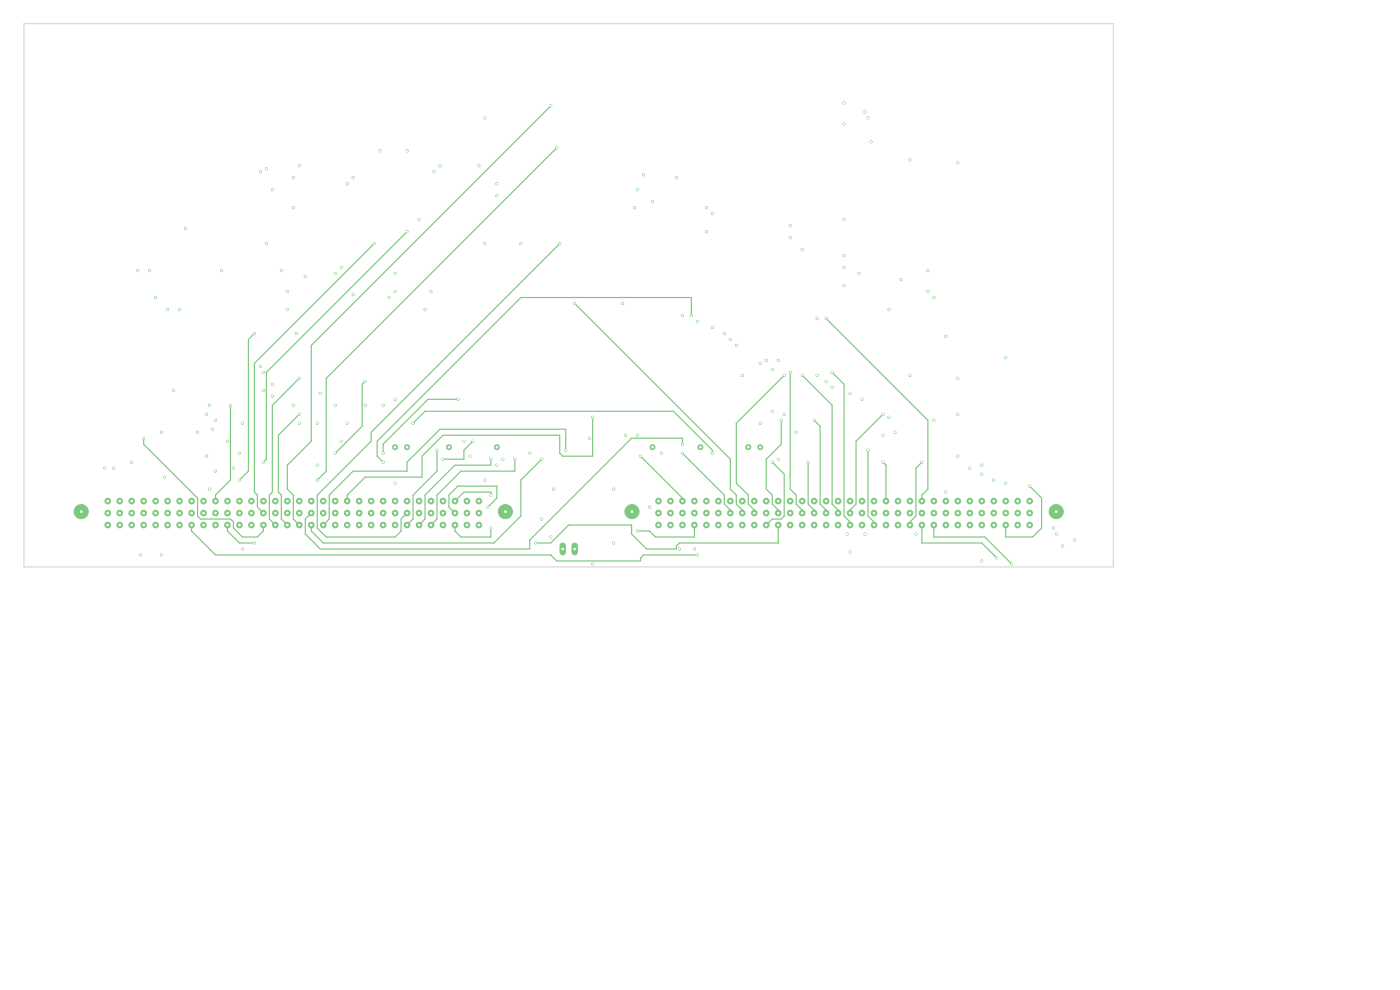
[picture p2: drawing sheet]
<svg xmlns="http://www.w3.org/2000/svg" width="297mm" height="210mm" viewBox="0 0 297 210" stroke-linecap="round" stroke-linejoin="round" font-family="sans-serif">
<path d="M119.4 115.8v1.3M121.9 115.8v1.3" fill="none" stroke="#7fc87f" stroke-width="1.4"/>
<g fill="#7fc87f" stroke="#7fc87f" stroke-width=".21">
<circle cx="107.2" cy="108.5" r="1.5"/>
<circle cx="17.2" cy="108.5" r="1.5"/>
</g>
<g fill="#7fc87f">
<circle cx="101.6" cy="106.3" r=".74"/>
<circle cx="99.1" cy="106.3" r=".74"/>
<circle cx="96.5" cy="106.3" r=".74"/>
<circle cx="94" cy="106.3" r=".74"/>
<circle cx="91.4" cy="106.3" r=".74"/>
<circle cx="88.9" cy="106.3" r=".74"/>
<circle cx="86.4" cy="106.3" r=".74"/>
<circle cx="83.8" cy="106.3" r=".74"/>
<circle cx="81.3" cy="106.3" r=".74"/>
<circle cx="78.7" cy="106.3" r=".74"/>
<circle cx="76.2" cy="106.3" r=".74"/>
<circle cx="73.7" cy="106.3" r=".74"/>
<circle cx="71.1" cy="106.3" r=".74"/>
<circle cx="68.6" cy="106.3" r=".74"/>
<circle cx="66" cy="106.3" r=".74"/>
<circle cx="63.5" cy="106.3" r=".74"/>
<circle cx="61" cy="106.3" r=".74"/>
<circle cx="58.4" cy="106.3" r=".74"/>
<circle cx="55.9" cy="106.3" r=".74"/>
<circle cx="53.3" cy="106.3" r=".74"/>
<circle cx="50.8" cy="106.3" r=".74"/>
<circle cx="48.3" cy="106.3" r=".74"/>
<circle cx="45.7" cy="106.3" r=".74"/>
<circle cx="43.2" cy="106.3" r=".74"/>
<circle cx="40.6" cy="106.3" r=".74"/>
<circle cx="38.1" cy="106.3" r=".74"/>
<circle cx="35.6" cy="106.3" r=".74"/>
<circle cx="33" cy="106.3" r=".74"/>
<circle cx="30.5" cy="106.3" r=".74"/>
<circle cx="27.9" cy="106.3" r=".74"/>
<circle cx="25.4" cy="106.3" r=".74"/>
<circle cx="22.9" cy="106.3" r=".74"/>
<circle cx="101.6" cy="108.8" r=".74"/>
<circle cx="99.1" cy="108.8" r=".74"/>
<circle cx="96.5" cy="108.8" r=".74"/>
<circle cx="94" cy="108.8" r=".74"/>
<circle cx="91.4" cy="108.8" r=".74"/>
<circle cx="88.9" cy="108.8" r=".74"/>
<circle cx="86.4" cy="108.8" r=".74"/>
<circle cx="83.8" cy="108.8" r=".74"/>
<circle cx="81.3" cy="108.8" r=".74"/>
<circle cx="78.7" cy="108.8" r=".74"/>
<circle cx="76.2" cy="108.8" r=".74"/>
<circle cx="73.7" cy="108.8" r=".74"/>
<circle cx="71.1" cy="108.8" r=".74"/>
<circle cx="68.6" cy="108.8" r=".74"/>
<circle cx="66" cy="108.8" r=".74"/>
<circle cx="63.5" cy="108.8" r=".74"/>
<circle cx="61" cy="108.8" r=".74"/>
<circle cx="58.4" cy="108.8" r=".74"/>
<circle cx="55.9" cy="108.8" r=".74"/>
<circle cx="53.3" cy="108.8" r=".74"/>
<circle cx="50.8" cy="108.8" r=".74"/>
<circle cx="48.3" cy="108.8" r=".74"/>
<circle cx="45.7" cy="108.8" r=".74"/>
<circle cx="43.2" cy="108.8" r=".74"/>
<circle cx="40.6" cy="108.8" r=".74"/>
<circle cx="38.1" cy="108.8" r=".74"/>
<circle cx="35.6" cy="108.8" r=".74"/>
<circle cx="33" cy="108.8" r=".74"/>
<circle cx="30.5" cy="108.8" r=".74"/>
<circle cx="27.9" cy="108.8" r=".74"/>
<circle cx="25.4" cy="108.8" r=".74"/>
<circle cx="22.9" cy="108.8" r=".74"/>
<circle cx="101.6" cy="111.4" r=".74"/>
<circle cx="99.1" cy="111.4" r=".74"/>
<circle cx="96.5" cy="111.4" r=".74"/>
<circle cx="94" cy="111.4" r=".74"/>
<circle cx="91.4" cy="111.4" r=".74"/>
<circle cx="88.9" cy="111.4" r=".74"/>
<circle cx="86.4" cy="111.4" r=".74"/>
<circle cx="83.8" cy="111.4" r=".74"/>
<circle cx="81.3" cy="111.4" r=".74"/>
<circle cx="78.7" cy="111.4" r=".74"/>
<circle cx="76.2" cy="111.4" r=".74"/>
<circle cx="73.7" cy="111.4" r=".74"/>
<circle cx="71.1" cy="111.4" r=".74"/>
<circle cx="68.6" cy="111.4" r=".74"/>
<circle cx="66" cy="111.4" r=".74"/>
<circle cx="63.5" cy="111.4" r=".74"/>
<circle cx="61" cy="111.4" r=".74"/>
<circle cx="58.4" cy="111.4" r=".74"/>
<circle cx="55.9" cy="111.4" r=".74"/>
<circle cx="53.3" cy="111.4" r=".74"/>
<circle cx="50.8" cy="111.4" r=".74"/>
<circle cx="48.3" cy="111.4" r=".74"/>
<circle cx="45.7" cy="111.4" r=".74"/>
<circle cx="43.2" cy="111.4" r=".74"/>
<circle cx="40.6" cy="111.4" r=".74"/>
<circle cx="38.1" cy="111.4" r=".74"/>
<circle cx="35.6" cy="111.4" r=".74"/>
<circle cx="33" cy="111.4" r=".74"/>
<circle cx="30.5" cy="111.4" r=".74"/>
<circle cx="27.9" cy="111.4" r=".74"/>
<circle cx="25.4" cy="111.4" r=".74"/>
<circle cx="22.9" cy="111.4" r=".74"/>
</g>
<g fill="#7fc87f" stroke="#7fc87f" stroke-width=".21">
<circle cx="224.1" cy="108.5" r="1.5"/>
<circle cx="134.1" cy="108.5" r="1.5"/>
</g>
<g fill="#7fc87f">
<circle cx="218.4" cy="106.3" r=".74"/>
<circle cx="215.9" cy="106.3" r=".74"/>
<circle cx="213.4" cy="106.3" r=".74"/>
<circle cx="210.8" cy="106.3" r=".74"/>
<circle cx="208.3" cy="106.3" r=".74"/>
<circle cx="205.7" cy="106.3" r=".74"/>
<circle cx="203.2" cy="106.3" r=".74"/>
<circle cx="200.7" cy="106.3" r=".74"/>
<circle cx="198.1" cy="106.3" r=".74"/>
<circle cx="195.6" cy="106.3" r=".74"/>
<circle cx="193" cy="106.3" r=".74"/>
<circle cx="190.5" cy="106.3" r=".74"/>
<circle cx="188" cy="106.3" r=".74"/>
<circle cx="185.4" cy="106.3" r=".74"/>
<circle cx="182.9" cy="106.3" r=".74"/>
<circle cx="180.3" cy="106.3" r=".74"/>
<circle cx="177.8" cy="106.3" r=".74"/>
<circle cx="175.3" cy="106.3" r=".74"/>
<circle cx="172.7" cy="106.3" r=".74"/>
<circle cx="170.2" cy="106.3" r=".74"/>
<circle cx="167.6" cy="106.3" r=".74"/>
<circle cx="165.1" cy="106.3" r=".74"/>
<circle cx="162.6" cy="106.3" r=".74"/>
<circle cx="160" cy="106.3" r=".74"/>
<circle cx="157.5" cy="106.3" r=".74"/>
<circle cx="154.9" cy="106.3" r=".74"/>
<circle cx="152.4" cy="106.3" r=".74"/>
<circle cx="149.9" cy="106.3" r=".74"/>
<circle cx="147.3" cy="106.3" r=".74"/>
<circle cx="144.8" cy="106.3" r=".74"/>
<circle cx="142.2" cy="106.3" r=".74"/>
<circle cx="139.7" cy="106.3" r=".74"/>
<circle cx="218.4" cy="108.8" r=".74"/>
<circle cx="215.9" cy="108.8" r=".74"/>
<circle cx="213.4" cy="108.8" r=".74"/>
<circle cx="210.8" cy="108.8" r=".74"/>
<circle cx="208.3" cy="108.8" r=".74"/>
<circle cx="205.7" cy="108.8" r=".74"/>
<circle cx="203.2" cy="108.8" r=".74"/>
<circle cx="200.7" cy="108.8" r=".74"/>
<circle cx="198.1" cy="108.8" r=".74"/>
<circle cx="195.6" cy="108.8" r=".74"/>
<circle cx="193" cy="108.8" r=".74"/>
<circle cx="190.5" cy="108.8" r=".74"/>
<circle cx="188" cy="108.8" r=".74"/>
<circle cx="185.4" cy="108.8" r=".74"/>
<circle cx="182.9" cy="108.8" r=".74"/>
<circle cx="180.3" cy="108.8" r=".74"/>
<circle cx="177.8" cy="108.8" r=".74"/>
<circle cx="175.3" cy="108.8" r=".74"/>
<circle cx="172.7" cy="108.8" r=".74"/>
<circle cx="170.2" cy="108.8" r=".74"/>
<circle cx="167.6" cy="108.8" r=".74"/>
<circle cx="165.1" cy="108.8" r=".74"/>
<circle cx="162.6" cy="108.8" r=".74"/>
<circle cx="160" cy="108.8" r=".74"/>
<circle cx="157.5" cy="108.8" r=".74"/>
<circle cx="154.9" cy="108.8" r=".74"/>
<circle cx="152.4" cy="108.8" r=".74"/>
<circle cx="149.9" cy="108.8" r=".74"/>
<circle cx="147.3" cy="108.8" r=".74"/>
<circle cx="144.8" cy="108.8" r=".74"/>
<circle cx="142.2" cy="108.8" r=".74"/>
<circle cx="139.7" cy="108.8" r=".74"/>
<circle cx="218.4" cy="111.4" r=".74"/>
<circle cx="215.9" cy="111.4" r=".74"/>
<circle cx="213.4" cy="111.4" r=".74"/>
<circle cx="210.8" cy="111.4" r=".74"/>
<circle cx="208.3" cy="111.4" r=".74"/>
<circle cx="205.7" cy="111.4" r=".74"/>
<circle cx="203.2" cy="111.4" r=".74"/>
<circle cx="200.7" cy="111.4" r=".74"/>
<circle cx="198.1" cy="111.4" r=".74"/>
<circle cx="195.6" cy="111.4" r=".74"/>
<circle cx="193" cy="111.4" r=".74"/>
<circle cx="190.5" cy="111.4" r=".74"/>
<circle cx="188" cy="111.4" r=".74"/>
<circle cx="185.4" cy="111.4" r=".74"/>
<circle cx="182.9" cy="111.4" r=".74"/>
<circle cx="180.3" cy="111.4" r=".74"/>
<circle cx="177.8" cy="111.4" r=".74"/>
<circle cx="175.3" cy="111.4" r=".74"/>
<circle cx="172.7" cy="111.4" r=".74"/>
<circle cx="170.2" cy="111.4" r=".74"/>
<circle cx="167.6" cy="111.4" r=".74"/>
<circle cx="165.1" cy="111.4" r=".74"/>
<circle cx="162.6" cy="111.4" r=".74"/>
<circle cx="160" cy="111.4" r=".74"/>
<circle cx="157.5" cy="111.4" r=".74"/>
<circle cx="154.9" cy="111.4" r=".74"/>
<circle cx="152.4" cy="111.4" r=".74"/>
<circle cx="149.9" cy="111.4" r=".74"/>
<circle cx="147.3" cy="111.4" r=".74"/>
<circle cx="144.8" cy="111.4" r=".74"/>
<circle cx="142.2" cy="111.4" r=".74"/>
<circle cx="139.7" cy="111.4" r=".74"/>
<circle cx="105.4" cy="94.9" r=".66"/>
<circle cx="95.2" cy="94.9" r=".66"/>
<circle cx="83.8" cy="94.9" r=".66"/>
<circle cx="86.4" cy="94.9" r=".66"/>
<circle cx="148.6" cy="94.9" r=".66"/>
<circle cx="138.4" cy="94.9" r=".66"/>
<circle cx="158.7" cy="94.9" r=".66"/>
<circle cx="161.3" cy="94.9" r=".66"/>
</g>
<g fill="#7fc87f" stroke="#7fc87f" stroke-width=".21">
<circle cx="213.4" cy="102.5" r=".23"/>
<circle cx="104.1" cy="105" r=".23"/>
<circle cx="94" cy="97.4" r=".23"/>
<circle cx="125.1" cy="93" r=".23"/>
<circle cx="210.8" cy="101.8" r=".23"/>
<circle cx="100.3" cy="93.6" r=".23"/>
<circle cx="130.2" cy="103.8" r=".23"/>
<circle cx="102.9" cy="101.8" r=".23"/>
<circle cx="208.3" cy="100.6" r=".23"/>
<circle cx="205.7" cy="99.3" r=".23"/>
<circle cx="151.1" cy="96.1" r=".23"/>
<circle cx="203.2" cy="96.8" r=".23"/>
<circle cx="87.6" cy="89.8" r=".23"/>
<circle cx="81.3" cy="98" r=".23"/>
<circle cx="198.1" cy="89.1" r=".23"/>
<circle cx="146.7" cy="66.9" r=".23"/>
<circle cx="175.3" cy="67.6" r=".23"/>
<circle cx="149.9" cy="44.1" r=".23"/>
<circle cx="193" cy="79.6" r=".23"/>
<circle cx="74.9" cy="37.7" r=".23"/>
<circle cx="173.4" cy="67.6" r=".23"/>
<circle cx="187.3" cy="92.3" r=".23"/>
<circle cx="168.9" cy="91.7" r=".23"/>
<circle cx="166.4" cy="87.9" r=".23"/>
<circle cx="125.7" cy="88.5" r=".23"/>
<circle cx="187.3" cy="98" r=".23"/>
<circle cx="165.1" cy="97.4" r=".23"/>
<circle cx="73.7" cy="89.8" r=".23"/>
<circle cx="163.8" cy="87.2" r=".23"/>
<circle cx="67.9" cy="83.4" r=".23"/>
<circle cx="188.6" cy="88.5" r=".23"/>
<circle cx="81.3" cy="86" r=".23"/>
<circle cx="97.2" cy="84.7" r=".23"/>
<circle cx="67.3" cy="98.7" r=".23"/>
<circle cx="182.9" cy="84.7" r=".23"/>
<circle cx="81.3" cy="96.1" r=".23"/>
<circle cx="63.5" cy="89.8" r=".23"/>
<circle cx="180.3" cy="83.4" r=".23"/>
<circle cx="176.5" cy="82.2" r=".23"/>
<circle cx="62.2" cy="86" r=".23"/>
<circle cx="50.8" cy="96.1" r=".23"/>
<circle cx="77.5" cy="80.9" r=".23"/>
<circle cx="175.3" cy="80.9" r=".23"/>
<circle cx="71.1" cy="96.1" r=".23"/>
<circle cx="57.8" cy="84.1" r=".23"/>
<circle cx="157.5" cy="79.6" r=".23"/>
<circle cx="57.8" cy="81.5" r=".23"/>
<circle cx="163.8" cy="78.4" r=".23"/>
<circle cx="161.3" cy="77.1" r=".23"/>
<circle cx="55.2" cy="77.7" r=".23"/>
<circle cx="51.4" cy="89.8" r=".23"/>
<circle cx="162.6" cy="76.4" r=".23"/>
<circle cx="173.4" cy="79.6" r=".23"/>
<circle cx="48.9" cy="86" r=".23"/>
<circle cx="156.2" cy="73.3" r=".23"/>
<circle cx="154.9" cy="72" r=".23"/>
<circle cx="38.1" cy="65.7" r=".23"/>
<circle cx="153.7" cy="70.7" r=".23"/>
<circle cx="61" cy="65.7" r=".23"/>
<circle cx="62.9" cy="70.7" r=".23"/>
<circle cx="36.8" cy="82.8" r=".23"/>
<circle cx="151.1" cy="69.5" r=".23"/>
<circle cx="148" cy="68.2" r=".23"/>
<circle cx="34.3" cy="91.7" r=".23"/>
<circle cx="35.6" cy="65.7" r=".23"/>
<circle cx="33" cy="63.1" r=".23"/>
<circle cx="144.8" cy="66.9" r=".23"/>
<circle cx="62.2" cy="44.1" r=".23"/>
<circle cx="22.2" cy="99.3" r=".23"/>
<circle cx="135.9" cy="96.8" r=".23"/>
<circle cx="134.6" cy="44.1" r=".23"/>
<circle cx="61" cy="61.8" r=".23"/>
<circle cx="103.5" cy="107.6" r=".23"/>
<circle cx="110.5" cy="51.7" r=".23"/>
<circle cx="203.2" cy="34.5" r=".23"/>
<circle cx="102.9" cy="51.7" r=".23"/>
<circle cx="184.1" cy="25" r=".23"/>
<circle cx="102.9" cy="25" r=".23"/>
<circle cx="98.4" cy="93.6" r=".23"/>
<circle cx="208.3" cy="98.7" r=".23"/>
<circle cx="179.1" cy="46.6" r=".23"/>
<circle cx="188.6" cy="65.7" r=".23"/>
<circle cx="203.2" cy="80.3" r=".23"/>
<circle cx="88.9" cy="46.6" r=".23"/>
<circle cx="90.2" cy="65.7" r=".23"/>
<circle cx="203.2" cy="87.9" r=".23"/>
<circle cx="196.8" cy="57.4" r=".23"/>
<circle cx="118.7" cy="51.7" r=".23"/>
<circle cx="82.5" cy="63.1" r=".23"/>
<circle cx="198.1" cy="63.1" r=".23"/>
<circle cx="91.4" cy="61.8" r=".23"/>
<circle cx="196.8" cy="61.8" r=".23"/>
<circle cx="83.8" cy="84.7" r=".23"/>
<circle cx="179.1" cy="60.6" r=".23"/>
<circle cx="83.8" cy="61.8" r=".23"/>
<circle cx="77.5" cy="86" r=".23"/>
<circle cx="74.9" cy="62.5" r=".23"/>
<circle cx="191.1" cy="59.3" r=".23"/>
<circle cx="72.4" cy="93.6" r=".23"/>
<circle cx="83.8" cy="58" r=".23"/>
<circle cx="182.2" cy="58" r=".23"/>
<circle cx="72.4" cy="56.8" r=".23"/>
<circle cx="179.1" cy="56.8" r=".23"/>
<circle cx="67.3" cy="89.8" r=".23"/>
<circle cx="213.4" cy="75.8" r=".23"/>
<circle cx="225.4" cy="115.8" r=".23"/>
<circle cx="71.1" cy="86" r=".23"/>
<circle cx="71.1" cy="58" r=".23"/>
<circle cx="144.8" cy="94.2" r=".23"/>
<circle cx="59.7" cy="57.4" r=".23"/>
<circle cx="179.1" cy="54.2" r=".23"/>
<circle cx="187.3" cy="87.9" r=".23"/>
<circle cx="170.2" cy="53" r=".23"/>
<circle cx="47" cy="57.4" r=".23"/>
<circle cx="170.2" cy="79.6" r=".23"/>
<circle cx="45.1" cy="91.1" r=".23"/>
<circle cx="50.8" cy="101.8" r=".23"/>
<circle cx="54" cy="70.7" r=".23"/>
<circle cx="167.6" cy="47.9" r=".23"/>
<circle cx="172.7" cy="89.1" r=".23"/>
<circle cx="56.5" cy="51.7" r=".23"/>
<circle cx="167.6" cy="50.4" r=".23"/>
<circle cx="79.4" cy="51.7" r=".23"/>
<circle cx="171.4" cy="98" r=".23"/>
<circle cx="86.4" cy="49.1" r=".23"/>
<circle cx="149.9" cy="49.1" r=".23"/>
<circle cx="165.1" cy="76.4" r=".23"/>
<circle cx="55.9" cy="98" r=".23"/>
<circle cx="167.6" cy="79" r=".23"/>
<circle cx="49.5" cy="99.3" r=".23"/>
<circle cx="106.7" cy="97.4" r=".23"/>
<circle cx="135.3" cy="92.3" r=".23"/>
<circle cx="43.8" cy="87.9" r=".23"/>
<circle cx="165.7" cy="89.1" r=".23"/>
<circle cx="41.9" cy="91.7" r=".23"/>
<circle cx="151.1" cy="45.3" r=".23"/>
<circle cx="166.4" cy="79.6" r=".23"/>
<circle cx="39.4" cy="48.5" r=".23"/>
<circle cx="121.9" cy="64.4" r=".23"/>
<circle cx="138.4" cy="42.8" r=".23"/>
<circle cx="31.7" cy="57.4" r=".23"/>
<circle cx="144.8" cy="96.1" r=".23"/>
<circle cx="105.4" cy="41.5" r=".23"/>
<circle cx="112.4" cy="96.1" r=".23"/>
<circle cx="29.2" cy="57.4" r=".23"/>
<circle cx="27.9" cy="98" r=".23"/>
<circle cx="137.8" cy="107.6" r=".23"/>
<circle cx="62.2" cy="37.7" r=".23"/>
<circle cx="135.3" cy="40.3" r=".23"/>
<circle cx="183.5" cy="113.3" r=".23"/>
<circle cx="73.7" cy="39" r=".23"/>
<circle cx="105.4" cy="39" r=".23"/>
<circle cx="64.8" cy="58.7" r=".23"/>
<circle cx="114.9" cy="110.1" r=".23"/>
<circle cx="104.1" cy="112" r=".23"/>
<circle cx="136.5" cy="37.1" r=".23"/>
<circle cx="218.4" cy="103.1" r=".23"/>
<circle cx="92.1" cy="36.4" r=".23"/>
<circle cx="83.8" cy="102.5" r=".23"/>
<circle cx="193" cy="33.9" r=".23"/>
<circle cx="109.2" cy="97.4" r=".23"/>
<circle cx="101.6" cy="35.2" r=".23"/>
<circle cx="143.5" cy="37.7" r=".23"/>
<circle cx="104.1" cy="97.4" r=".23"/>
<circle cx="223.5" cy="112" r=".23"/>
<circle cx="93.3" cy="35.2" r=".23"/>
<circle cx="92.7" cy="95.5" r=".23"/>
<circle cx="214.6" cy="119.6" r=".23"/>
<circle cx="211.5" cy="118.4" r=".23"/>
<circle cx="55.2" cy="36.4" r=".23"/>
<circle cx="179.1" cy="21.8" r=".23"/>
<circle cx="45.7" cy="89.1" r=".23"/>
<circle cx="195.6" cy="98" r=".23"/>
<circle cx="55.9" cy="79" r=".23"/>
<circle cx="55.9" cy="82.8" r=".23"/>
<circle cx="184.8" cy="30.1" r=".23"/>
<circle cx="57.8" cy="40.3" r=".23"/>
<circle cx="67.3" cy="101.8" r=".23"/>
<circle cx="224.2" cy="113.3" r=".23"/>
<circle cx="118.1" cy="31.4" r=".23"/>
<circle cx="194.3" cy="113.3" r=".23"/>
<circle cx="120" cy="95.5" r=".23"/>
<circle cx="184.1" cy="95.5" r=".23"/>
<circle cx="114.9" cy="97.4" r=".23"/>
<circle cx="200.7" cy="104.4" r=".23"/>
<circle cx="200.7" cy="71.4" r=".23"/>
<circle cx="132.1" cy="64.4" r=".23"/>
<circle cx="176.5" cy="79" r=".23"/>
<circle cx="116.8" cy="22.5" r=".23"/>
<circle cx="63.5" cy="87.9" r=".23"/>
<circle cx="179.1" cy="26.3" r=".23"/>
<circle cx="63.5" cy="35.2" r=".23"/>
<circle cx="189.9" cy="91.7" r=".23"/>
<circle cx="63.5" cy="80.3" r=".23"/>
<circle cx="161.3" cy="89.8" r=".23"/>
<circle cx="30.5" cy="93" r=".23"/>
<circle cx="44.4" cy="86" r=".23"/>
<circle cx="117.5" cy="103.8" r=".23"/>
<circle cx="132.7" cy="92.3" r=".23"/>
<circle cx="56.5" cy="35.8" r=".23"/>
<circle cx="228" cy="114.5" r=".23"/>
<circle cx="45.7" cy="99.9" r=".23"/>
<circle cx="180.3" cy="117.1" r=".23"/>
<circle cx="48.3" cy="93.6" r=".23"/>
<circle cx="183.5" cy="23.7" r=".23"/>
<circle cx="179.7" cy="113.3" r=".23"/>
<circle cx="54" cy="115.2" r=".23"/>
<circle cx="113.7" cy="115.2" r=".23"/>
<circle cx="163.8" cy="98" r=".23"/>
<circle cx="44.4" cy="103.8" r=".23"/>
<circle cx="43.8" cy="96.8" r=".23"/>
<circle cx="105.4" cy="98.7" r=".23"/>
<circle cx="34.9" cy="101.2" r=".23"/>
<circle cx="148" cy="117.7" r=".23"/>
<circle cx="116.8" cy="113.9" r=".23"/>
<circle cx="147.3" cy="116.5" r=".23"/>
<circle cx="51.4" cy="116.5" r=".23"/>
<circle cx="135.3" cy="112.6" r=".23"/>
<circle cx="34.3" cy="117.7" r=".23"/>
<circle cx="130.2" cy="115.2" r=".23"/>
<circle cx="29.8" cy="117.7" r=".23"/>
<circle cx="125.7" cy="119.6" r=".23"/>
<circle cx="144.1" cy="116.5" r=".23"/>
<circle cx="80.6" cy="32" r=".23"/>
<circle cx="86.4" cy="32" r=".23"/>
<circle cx="24.1" cy="99.3" r=".23"/>
<circle cx="99.7" cy="96.8" r=".23"/>
<circle cx="140.3" cy="96.1" r=".23"/>
<circle cx="208.3" cy="119" r=".23"/>
</g>
<g fill="none" stroke="#7fc87f" stroke-width=".25">
<path d="M116.8 22.5l-50.8 50.8v20.3l-5 5.1v5.1l1.2 1.2v5.1l1.3 1.3M118.1 31.4l-48.9 48.9v19.6l-1.9 2M79.4 51.7l-25.4 25.4v27.3l.6 .6v2.6l1.3 1.2M86.4 49.1l-29.9 29.9v18.4l-.6 .6M118.7 51.7l-40 40v1.9l-11.4 11.4v7l1.9 1.9h14.6l1.3-1.3v-2.5l1.3-1.3M54 70.7l-1.3 1.3v27.9l-1.9 2M121.9 64.4l33 33v6.4l1.3 1.2v1.9l1.3 1.3v.6M146.7 66.9v-3.8h-36.2l-30.5 30.5v3.2l1.3 1.2M166.4 79.6l-10.2 10.2v12.7l2.5 2.5v1.9l1.3 1.3v.6M167.6 79v24.8l1.3 1.2v1.9l1.3 1.3v.6M170.2 79.6l6.3 6.4v20.9l1.3 1.3v.6M175.3 67.6l21.5 21.6v14.6l-1.2 1.2v1.3"/>
<path d="M176.5 79l2.6 2.5v28l1.2 1.2v.7M30.5 93v1.2l11.4 11.5v3.8l.6 .6h6.4l.6 .6v1.3l1.9 1.9h3.2l1.3-1.3v-1.2M48.9 86v15.9l-3.2 3.1v1.3M63.5 87.9l-4.4 4.4v12.1l.6 .6v5.1l1.3 1.3M63.5 80.3l-5.7 5.7v18.4l-.7 .6v5.1l1.3 1.3M77.5 80.9l-.7 .6v8.9l-5.7 5.7M87.6 89.8l2.6-2.6h52.7l8.2 8.3v.6M92.7 95.5v4.4l-5.1 5.1v5.1l-1.2 1.3M97.2 84.7h-6.4l-9.5 9.5v1.9M100.3 93.6l-1.9 1.9v1.9h-4.4M104.1 97.4v1.3h-7.6l-6.3 6.3v5.1l-1.3 1.3M109.2 97.4v2.5h-11.4l-5.1 5.1v5.1l-1.3 1.3"/>
<path d="M114.9 97.4l-4.4 4.5v7.6l-5.7 5.7h-36.2l-2.6-2.6v-1.2M120 95.5v-4.4h-26.7l-6.9 6.9v1.9h-11.5l-5.1 5.1v5.1l-1.2 1.3M125.7 88.5v8.3h-6.3l-.7-.7v-3.8h-24.7l-4.5 4.5v4.4h-12l-3.8 3.8v1.3M135.9 96.8l8.9 8.9v.6M144.8 94.2v-1.2h-10.8l-21.6 21.6v1.9h-44.5l-3.1-3.2v-3.2l1.2-1.3M144.8 96.1l8.9 8.9v1.9l1.2 1.3v.6M163.8 98l2.6 2.6v8.9l-.7 .6h-1.9l-1.2 1.3M165.7 89.2v5l-3.1 3.2v6.4l1.2 1.2v1.9l1.3 1.3v.6M171.4 98v8.9l1.3 1.3v.6M172.7 89.2l1.3 1.2v16.5l1.3 1.3v.6M184.1 95.5v14l1.3 1.2v.7M187.3 98l.7 .7v7.6"/>
<path d="M187.3 87.9l-5.7 5.7v13.3l-1.3 1.3v.6M195.6 98l-1.3 1.3v10.2l-1.3 1.2v.7M40.6 111.4v1.2l5.1 5.1h71.1l1.3 1.3h17.8v-.6l.6-.7h11.5M48.3 111.4v1.2l2.5 2.6h3.2M96.5 111.4v1.2l1.3 1.3h6.3v-1.9M103.5 107.6l1.9-1.9v-2.6h-8.2l-2 1.9v2.6l1.3 1.2M104.1 105v-.6h-5.7l-1.9 1.9M147.3 111.4v2.5h-8.2l-1.3-1.3h-2.5M165.1 111.4v3.8h-21l-.6 .6v.7h-6.3l-3.2-3.2v-1.9h-13.4l-3.8 3.8h-3.1M195.6 111.4v3.8h12.7l3.2 3.2M198.1 111.4v2.5h10.8l5.7 5.7M218.4 103.1l2.6 2.6v6.3l-1.9 1.9h-5.7v-2.5"/>
</g>
<path d="M5.1 5h231.1v115.3h-231.1z" fill="none" stroke="#d0d2cd" stroke-width=".21"/>
<g fill="#fff" stroke="#fff" stroke-width=".21">
<circle cx="213.4" cy="102.5" r=".13"/>
<circle cx="104.1" cy="105" r=".13"/>
<circle cx="94" cy="97.4" r=".13"/>
<circle cx="125.1" cy="93" r=".13"/>
<circle cx="210.8" cy="101.8" r=".13"/>
<circle cx="100.3" cy="93.6" r=".13"/>
<circle cx="130.2" cy="103.8" r=".13"/>
<circle cx="102.9" cy="101.8" r=".13"/>
<circle cx="208.3" cy="100.6" r=".13"/>
<circle cx="205.7" cy="99.3" r=".13"/>
<circle cx="151.1" cy="96.1" r=".13"/>
<circle cx="203.2" cy="96.8" r=".13"/>
<circle cx="87.6" cy="89.8" r=".13"/>
<circle cx="81.3" cy="98" r=".13"/>
<circle cx="198.1" cy="89.1" r=".13"/>
<circle cx="146.7" cy="66.9" r=".13"/>
<circle cx="175.3" cy="67.6" r=".13"/>
<circle cx="149.9" cy="44.1" r=".13"/>
<circle cx="193" cy="79.6" r=".13"/>
<circle cx="74.9" cy="37.7" r=".13"/>
<circle cx="173.4" cy="67.6" r=".13"/>
<circle cx="187.3" cy="92.3" r=".13"/>
<circle cx="168.9" cy="91.7" r=".13"/>
<circle cx="166.4" cy="87.9" r=".13"/>
<circle cx="125.7" cy="88.5" r=".13"/>
<circle cx="187.3" cy="98" r=".13"/>
<circle cx="165.1" cy="97.4" r=".13"/>
<circle cx="73.7" cy="89.8" r=".13"/>
<circle cx="163.8" cy="87.2" r=".13"/>
<circle cx="67.9" cy="83.4" r=".13"/>
<circle cx="188.6" cy="88.5" r=".13"/>
<circle cx="81.3" cy="86" r=".13"/>
<circle cx="97.2" cy="84.7" r=".13"/>
<circle cx="67.3" cy="98.7" r=".13"/>
<circle cx="182.9" cy="84.7" r=".13"/>
<circle cx="81.3" cy="96.1" r=".13"/>
<circle cx="63.5" cy="89.8" r=".13"/>
<circle cx="180.3" cy="83.4" r=".13"/>
<circle cx="176.5" cy="82.2" r=".13"/>
<circle cx="62.2" cy="86" r=".13"/>
<circle cx="50.8" cy="96.1" r=".13"/>
<circle cx="77.5" cy="80.9" r=".13"/>
<circle cx="175.3" cy="80.9" r=".13"/>
<circle cx="71.1" cy="96.1" r=".13"/>
<circle cx="57.8" cy="84.1" r=".13"/>
<circle cx="157.5" cy="79.6" r=".13"/>
<circle cx="57.8" cy="81.5" r=".13"/>
<circle cx="163.8" cy="78.4" r=".13"/>
<circle cx="161.3" cy="77.1" r=".13"/>
<circle cx="55.2" cy="77.7" r=".13"/>
<circle cx="51.4" cy="89.8" r=".13"/>
<circle cx="162.6" cy="76.4" r=".13"/>
<circle cx="173.4" cy="79.6" r=".13"/>
<circle cx="48.9" cy="86" r=".13"/>
<circle cx="156.2" cy="73.3" r=".13"/>
<circle cx="154.9" cy="72" r=".13"/>
<circle cx="38.1" cy="65.7" r=".13"/>
<circle cx="153.7" cy="70.7" r=".13"/>
<circle cx="61" cy="65.7" r=".13"/>
<circle cx="62.9" cy="70.7" r=".13"/>
<circle cx="36.8" cy="82.8" r=".13"/>
<circle cx="151.1" cy="69.5" r=".13"/>
<circle cx="148" cy="68.2" r=".13"/>
<circle cx="34.3" cy="91.7" r=".13"/>
<circle cx="35.6" cy="65.7" r=".13"/>
<circle cx="33" cy="63.1" r=".13"/>
<circle cx="144.8" cy="66.9" r=".13"/>
<circle cx="62.2" cy="44.1" r=".13"/>
<circle cx="22.2" cy="99.3" r=".13"/>
<circle cx="135.9" cy="96.8" r=".13"/>
<circle cx="134.6" cy="44.1" r=".13"/>
<circle cx="61" cy="61.8" r=".13"/>
<circle cx="103.5" cy="107.6" r=".13"/>
<circle cx="110.5" cy="51.7" r=".13"/>
<circle cx="203.2" cy="34.5" r=".13"/>
<circle cx="102.9" cy="51.7" r=".13"/>
<circle cx="184.1" cy="25" r=".13"/>
<circle cx="102.9" cy="25" r=".13"/>
<circle cx="98.4" cy="93.6" r=".13"/>
<circle cx="208.3" cy="98.7" r=".13"/>
<circle cx="179.1" cy="46.6" r=".13"/>
<circle cx="188.6" cy="65.7" r=".13"/>
<circle cx="203.2" cy="80.3" r=".13"/>
<circle cx="88.9" cy="46.6" r=".13"/>
<circle cx="90.2" cy="65.7" r=".13"/>
<circle cx="203.2" cy="87.9" r=".13"/>
<circle cx="196.8" cy="57.4" r=".13"/>
<circle cx="118.7" cy="51.7" r=".13"/>
<circle cx="82.5" cy="63.1" r=".13"/>
<circle cx="198.1" cy="63.1" r=".13"/>
<circle cx="91.4" cy="61.8" r=".13"/>
<circle cx="196.8" cy="61.8" r=".13"/>
<circle cx="83.8" cy="84.7" r=".13"/>
<circle cx="179.1" cy="60.6" r=".13"/>
<circle cx="83.8" cy="61.8" r=".13"/>
<circle cx="77.5" cy="86" r=".13"/>
<circle cx="74.9" cy="62.5" r=".13"/>
<circle cx="191.1" cy="59.3" r=".13"/>
<circle cx="72.4" cy="93.6" r=".13"/>
<circle cx="83.8" cy="58" r=".13"/>
<circle cx="182.2" cy="58" r=".13"/>
<circle cx="72.4" cy="56.8" r=".13"/>
<circle cx="179.1" cy="56.8" r=".13"/>
<circle cx="67.3" cy="89.8" r=".13"/>
<circle cx="213.4" cy="75.8" r=".13"/>
<circle cx="225.4" cy="115.8" r=".13"/>
<circle cx="71.1" cy="86" r=".13"/>
<circle cx="71.1" cy="58" r=".13"/>
<circle cx="144.8" cy="94.2" r=".13"/>
<circle cx="59.7" cy="57.4" r=".13"/>
<circle cx="179.1" cy="54.2" r=".13"/>
<circle cx="187.3" cy="87.9" r=".13"/>
<circle cx="170.2" cy="53" r=".13"/>
<circle cx="47" cy="57.4" r=".13"/>
<circle cx="170.2" cy="79.6" r=".13"/>
<circle cx="45.1" cy="91.1" r=".13"/>
<circle cx="50.8" cy="101.8" r=".13"/>
<circle cx="54" cy="70.7" r=".13"/>
<circle cx="167.6" cy="47.9" r=".13"/>
<circle cx="172.7" cy="89.1" r=".13"/>
<circle cx="56.5" cy="51.7" r=".13"/>
<circle cx="167.6" cy="50.4" r=".13"/>
<circle cx="79.4" cy="51.7" r=".13"/>
<circle cx="171.4" cy="98" r=".13"/>
<circle cx="86.4" cy="49.1" r=".13"/>
<circle cx="149.9" cy="49.1" r=".13"/>
<circle cx="165.1" cy="76.4" r=".13"/>
<circle cx="55.9" cy="98" r=".13"/>
<circle cx="167.6" cy="79" r=".13"/>
<circle cx="49.5" cy="99.3" r=".13"/>
<circle cx="106.7" cy="97.4" r=".13"/>
<circle cx="135.3" cy="92.3" r=".13"/>
<circle cx="43.8" cy="87.9" r=".13"/>
<circle cx="165.7" cy="89.1" r=".13"/>
<circle cx="41.9" cy="91.7" r=".13"/>
<circle cx="151.1" cy="45.3" r=".13"/>
<circle cx="166.4" cy="79.6" r=".13"/>
<circle cx="39.4" cy="48.5" r=".13"/>
<circle cx="121.9" cy="64.4" r=".13"/>
<circle cx="138.4" cy="42.8" r=".13"/>
<circle cx="31.7" cy="57.4" r=".13"/>
<circle cx="144.8" cy="96.1" r=".13"/>
<circle cx="105.4" cy="41.5" r=".13"/>
<circle cx="112.4" cy="96.1" r=".13"/>
<circle cx="29.2" cy="57.4" r=".13"/>
<circle cx="27.9" cy="98" r=".13"/>
<circle cx="137.8" cy="107.6" r=".13"/>
<circle cx="62.2" cy="37.7" r=".13"/>
<circle cx="135.3" cy="40.3" r=".13"/>
<circle cx="183.5" cy="113.3" r=".13"/>
<circle cx="73.7" cy="39" r=".13"/>
<circle cx="105.4" cy="39" r=".13"/>
<circle cx="64.8" cy="58.7" r=".13"/>
<circle cx="114.9" cy="110.1" r=".13"/>
<circle cx="104.1" cy="112" r=".13"/>
<circle cx="136.5" cy="37.1" r=".13"/>
<circle cx="218.4" cy="103.1" r=".13"/>
<circle cx="92.1" cy="36.4" r=".13"/>
<circle cx="83.8" cy="102.5" r=".13"/>
<circle cx="193" cy="33.9" r=".13"/>
<circle cx="109.2" cy="97.4" r=".13"/>
<circle cx="101.6" cy="35.2" r=".13"/>
<circle cx="143.5" cy="37.7" r=".13"/>
<circle cx="104.1" cy="97.4" r=".13"/>
<circle cx="223.5" cy="112" r=".13"/>
<circle cx="93.3" cy="35.2" r=".13"/>
<circle cx="92.7" cy="95.5" r=".13"/>
<circle cx="214.6" cy="119.6" r=".13"/>
<circle cx="211.5" cy="118.4" r=".13"/>
<circle cx="55.2" cy="36.4" r=".13"/>
<circle cx="179.1" cy="21.8" r=".13"/>
<circle cx="45.7" cy="89.1" r=".13"/>
<circle cx="195.6" cy="98" r=".13"/>
<circle cx="55.9" cy="79" r=".13"/>
<circle cx="55.9" cy="82.8" r=".13"/>
<circle cx="184.8" cy="30.1" r=".13"/>
<circle cx="57.8" cy="40.3" r=".13"/>
<circle cx="67.3" cy="101.8" r=".13"/>
<circle cx="224.2" cy="113.3" r=".13"/>
<circle cx="118.1" cy="31.4" r=".13"/>
<circle cx="194.3" cy="113.3" r=".13"/>
<circle cx="120" cy="95.5" r=".13"/>
<circle cx="184.1" cy="95.5" r=".13"/>
<circle cx="114.9" cy="97.4" r=".13"/>
<circle cx="200.7" cy="104.4" r=".13"/>
<circle cx="200.7" cy="71.4" r=".13"/>
<circle cx="132.1" cy="64.4" r=".13"/>
<circle cx="176.5" cy="79" r=".13"/>
<circle cx="116.8" cy="22.5" r=".13"/>
<circle cx="63.5" cy="87.9" r=".13"/>
<circle cx="179.1" cy="26.3" r=".13"/>
<circle cx="63.5" cy="35.2" r=".13"/>
<circle cx="189.9" cy="91.7" r=".13"/>
<circle cx="63.5" cy="80.3" r=".13"/>
<circle cx="161.3" cy="89.8" r=".13"/>
<circle cx="30.5" cy="93" r=".13"/>
<circle cx="44.4" cy="86" r=".13"/>
<circle cx="117.5" cy="103.8" r=".13"/>
<circle cx="132.7" cy="92.3" r=".13"/>
<circle cx="56.5" cy="35.8" r=".13"/>
<circle cx="228" cy="114.5" r=".13"/>
<circle cx="45.7" cy="99.9" r=".13"/>
<circle cx="180.3" cy="117.1" r=".13"/>
<circle cx="48.3" cy="93.6" r=".13"/>
<circle cx="183.5" cy="23.7" r=".13"/>
<circle cx="179.7" cy="113.3" r=".13"/>
<circle cx="54" cy="115.2" r=".13"/>
<circle cx="113.7" cy="115.2" r=".13"/>
<circle cx="163.8" cy="98" r=".13"/>
<circle cx="44.4" cy="103.8" r=".13"/>
<circle cx="43.8" cy="96.8" r=".13"/>
<circle cx="105.4" cy="98.7" r=".13"/>
<circle cx="34.9" cy="101.2" r=".13"/>
<circle cx="148" cy="117.7" r=".13"/>
<circle cx="116.8" cy="113.9" r=".13"/>
<circle cx="147.3" cy="116.5" r=".13"/>
<circle cx="51.4" cy="116.5" r=".13"/>
<circle cx="135.3" cy="112.6" r=".13"/>
<circle cx="34.3" cy="117.7" r=".13"/>
<circle cx="130.2" cy="115.2" r=".13"/>
<circle cx="29.8" cy="117.7" r=".13"/>
<circle cx="125.7" cy="119.6" r=".13"/>
<circle cx="144.1" cy="116.5" r=".13"/>
<circle cx="80.6" cy="32" r=".13"/>
<circle cx="86.4" cy="32" r=".13"/>
<circle cx="24.1" cy="99.3" r=".13"/>
<circle cx="99.7" cy="96.8" r=".13"/>
<circle cx="140.3" cy="96.1" r=".13"/>
<circle cx="208.3" cy="119" r=".13"/>
<circle cx="121.9" cy="116.5" r=".17"/>
<circle cx="119.4" cy="116.5" r=".17"/>
<circle cx="107.2" cy="108.5" r=".17"/>
<circle cx="17.2" cy="108.5" r=".17"/>
<circle cx="101.6" cy="106.3" r=".17"/>
<circle cx="99.1" cy="106.3" r=".17"/>
<circle cx="96.5" cy="106.3" r=".17"/>
<circle cx="94" cy="106.3" r=".17"/>
<circle cx="91.4" cy="106.3" r=".17"/>
<circle cx="88.9" cy="106.3" r=".17"/>
<circle cx="86.4" cy="106.3" r=".17"/>
<circle cx="83.8" cy="106.3" r=".17"/>
<circle cx="81.3" cy="106.3" r=".17"/>
<circle cx="78.7" cy="106.3" r=".17"/>
<circle cx="76.2" cy="106.3" r=".17"/>
<circle cx="73.7" cy="106.3" r=".17"/>
<circle cx="71.1" cy="106.3" r=".17"/>
<circle cx="68.6" cy="106.3" r=".17"/>
<circle cx="66" cy="106.3" r=".17"/>
<circle cx="63.5" cy="106.3" r=".17"/>
<circle cx="61" cy="106.3" r=".17"/>
<circle cx="58.4" cy="106.3" r=".17"/>
<circle cx="55.9" cy="106.3" r=".17"/>
<circle cx="53.3" cy="106.3" r=".17"/>
<circle cx="50.8" cy="106.3" r=".17"/>
<circle cx="48.3" cy="106.3" r=".17"/>
<circle cx="45.7" cy="106.3" r=".17"/>
<circle cx="43.2" cy="106.3" r=".17"/>
<circle cx="40.6" cy="106.3" r=".17"/>
<circle cx="38.1" cy="106.3" r=".17"/>
<circle cx="35.6" cy="106.3" r=".17"/>
<circle cx="33" cy="106.3" r=".17"/>
<circle cx="30.5" cy="106.3" r=".17"/>
<circle cx="27.9" cy="106.3" r=".17"/>
<circle cx="25.4" cy="106.3" r=".17"/>
<circle cx="22.9" cy="106.3" r=".17"/>
<circle cx="101.6" cy="108.8" r=".17"/>
<circle cx="99.1" cy="108.8" r=".17"/>
<circle cx="96.5" cy="108.8" r=".17"/>
<circle cx="94" cy="108.8" r=".17"/>
<circle cx="91.4" cy="108.8" r=".17"/>
<circle cx="88.9" cy="108.8" r=".17"/>
<circle cx="86.4" cy="108.8" r=".17"/>
<circle cx="83.8" cy="108.8" r=".17"/>
<circle cx="81.3" cy="108.8" r=".17"/>
<circle cx="78.7" cy="108.8" r=".17"/>
<circle cx="76.2" cy="108.8" r=".17"/>
<circle cx="73.7" cy="108.8" r=".17"/>
<circle cx="71.1" cy="108.8" r=".17"/>
<circle cx="68.6" cy="108.8" r=".17"/>
<circle cx="66" cy="108.8" r=".17"/>
<circle cx="63.5" cy="108.8" r=".17"/>
<circle cx="61" cy="108.8" r=".17"/>
<circle cx="58.4" cy="108.8" r=".17"/>
<circle cx="55.9" cy="108.8" r=".17"/>
<circle cx="53.3" cy="108.8" r=".17"/>
<circle cx="50.8" cy="108.8" r=".17"/>
<circle cx="48.3" cy="108.8" r=".17"/>
<circle cx="45.7" cy="108.8" r=".17"/>
<circle cx="43.2" cy="108.8" r=".17"/>
<circle cx="40.6" cy="108.8" r=".17"/>
<circle cx="38.1" cy="108.8" r=".17"/>
<circle cx="35.6" cy="108.8" r=".17"/>
<circle cx="33" cy="108.8" r=".17"/>
<circle cx="30.5" cy="108.8" r=".17"/>
<circle cx="27.9" cy="108.8" r=".17"/>
<circle cx="25.4" cy="108.8" r=".17"/>
<circle cx="22.9" cy="108.8" r=".17"/>
<circle cx="101.6" cy="111.4" r=".17"/>
<circle cx="99.1" cy="111.4" r=".17"/>
<circle cx="96.5" cy="111.4" r=".17"/>
<circle cx="94" cy="111.4" r=".17"/>
<circle cx="91.4" cy="111.4" r=".17"/>
<circle cx="88.9" cy="111.4" r=".17"/>
<circle cx="86.4" cy="111.4" r=".17"/>
<circle cx="83.8" cy="111.4" r=".17"/>
<circle cx="81.3" cy="111.4" r=".17"/>
<circle cx="78.7" cy="111.4" r=".17"/>
<circle cx="76.2" cy="111.4" r=".17"/>
<circle cx="73.7" cy="111.4" r=".17"/>
<circle cx="71.1" cy="111.4" r=".17"/>
<circle cx="68.6" cy="111.4" r=".17"/>
<circle cx="66" cy="111.4" r=".17"/>
<circle cx="63.5" cy="111.4" r=".17"/>
<circle cx="61" cy="111.4" r=".17"/>
<circle cx="58.4" cy="111.4" r=".17"/>
<circle cx="55.9" cy="111.4" r=".17"/>
<circle cx="53.3" cy="111.4" r=".17"/>
<circle cx="50.8" cy="111.4" r=".17"/>
<circle cx="48.3" cy="111.4" r=".17"/>
<circle cx="45.7" cy="111.4" r=".17"/>
<circle cx="43.2" cy="111.4" r=".17"/>
<circle cx="40.6" cy="111.4" r=".17"/>
<circle cx="38.1" cy="111.4" r=".17"/>
<circle cx="35.6" cy="111.4" r=".17"/>
<circle cx="33" cy="111.4" r=".17"/>
<circle cx="30.5" cy="111.4" r=".17"/>
<circle cx="27.9" cy="111.4" r=".17"/>
<circle cx="25.4" cy="111.4" r=".17"/>
<circle cx="22.9" cy="111.4" r=".17"/>
<circle cx="224.1" cy="108.5" r=".17"/>
<circle cx="134.1" cy="108.5" r=".17"/>
<circle cx="218.4" cy="106.3" r=".17"/>
<circle cx="215.9" cy="106.3" r=".17"/>
<circle cx="213.4" cy="106.3" r=".17"/>
<circle cx="210.8" cy="106.3" r=".17"/>
<circle cx="208.3" cy="106.3" r=".17"/>
<circle cx="205.7" cy="106.3" r=".17"/>
<circle cx="203.2" cy="106.3" r=".17"/>
<circle cx="200.7" cy="106.3" r=".17"/>
<circle cx="198.1" cy="106.3" r=".17"/>
<circle cx="195.6" cy="106.3" r=".17"/>
<circle cx="193" cy="106.3" r=".17"/>
<circle cx="190.5" cy="106.3" r=".17"/>
<circle cx="188" cy="106.3" r=".17"/>
<circle cx="185.4" cy="106.3" r=".17"/>
<circle cx="182.9" cy="106.3" r=".17"/>
<circle cx="180.3" cy="106.3" r=".17"/>
<circle cx="177.8" cy="106.3" r=".17"/>
<circle cx="175.3" cy="106.3" r=".17"/>
<circle cx="172.7" cy="106.3" r=".17"/>
<circle cx="170.2" cy="106.3" r=".17"/>
<circle cx="167.6" cy="106.3" r=".17"/>
<circle cx="165.1" cy="106.3" r=".17"/>
<circle cx="162.6" cy="106.3" r=".17"/>
<circle cx="160" cy="106.3" r=".17"/>
<circle cx="157.5" cy="106.3" r=".17"/>
<circle cx="154.9" cy="106.3" r=".17"/>
<circle cx="152.4" cy="106.3" r=".17"/>
<circle cx="149.9" cy="106.3" r=".17"/>
<circle cx="147.3" cy="106.3" r=".17"/>
<circle cx="144.8" cy="106.3" r=".17"/>
<circle cx="142.2" cy="106.3" r=".17"/>
<circle cx="139.7" cy="106.3" r=".17"/>
<circle cx="218.4" cy="108.8" r=".17"/>
<circle cx="215.9" cy="108.8" r=".17"/>
<circle cx="213.4" cy="108.8" r=".17"/>
<circle cx="210.8" cy="108.8" r=".17"/>
<circle cx="208.3" cy="108.8" r=".17"/>
<circle cx="205.7" cy="108.8" r=".17"/>
<circle cx="203.2" cy="108.8" r=".17"/>
<circle cx="200.7" cy="108.8" r=".17"/>
<circle cx="198.1" cy="108.8" r=".17"/>
<circle cx="195.6" cy="108.8" r=".17"/>
<circle cx="193" cy="108.8" r=".17"/>
<circle cx="190.5" cy="108.8" r=".17"/>
<circle cx="188" cy="108.8" r=".17"/>
<circle cx="185.4" cy="108.8" r=".17"/>
<circle cx="182.9" cy="108.8" r=".17"/>
<circle cx="180.3" cy="108.8" r=".17"/>
<circle cx="177.8" cy="108.8" r=".17"/>
<circle cx="175.3" cy="108.8" r=".17"/>
<circle cx="172.7" cy="108.8" r=".17"/>
<circle cx="170.2" cy="108.8" r=".17"/>
<circle cx="167.6" cy="108.8" r=".17"/>
<circle cx="165.1" cy="108.8" r=".17"/>
<circle cx="162.6" cy="108.8" r=".17"/>
<circle cx="160" cy="108.8" r=".17"/>
<circle cx="157.5" cy="108.8" r=".17"/>
<circle cx="154.9" cy="108.8" r=".17"/>
<circle cx="152.4" cy="108.8" r=".17"/>
<circle cx="149.9" cy="108.8" r=".17"/>
<circle cx="147.3" cy="108.8" r=".17"/>
<circle cx="144.8" cy="108.8" r=".17"/>
<circle cx="142.2" cy="108.8" r=".17"/>
<circle cx="139.7" cy="108.8" r=".17"/>
<circle cx="218.4" cy="111.4" r=".17"/>
<circle cx="215.9" cy="111.4" r=".17"/>
<circle cx="213.4" cy="111.4" r=".17"/>
<circle cx="210.8" cy="111.4" r=".17"/>
<circle cx="208.3" cy="111.4" r=".17"/>
<circle cx="205.7" cy="111.4" r=".17"/>
<circle cx="203.2" cy="111.4" r=".17"/>
<circle cx="200.7" cy="111.4" r=".17"/>
<circle cx="198.1" cy="111.4" r=".17"/>
<circle cx="195.6" cy="111.4" r=".17"/>
<circle cx="193" cy="111.4" r=".17"/>
<circle cx="190.5" cy="111.4" r=".17"/>
<circle cx="188" cy="111.4" r=".17"/>
<circle cx="185.4" cy="111.4" r=".17"/>
<circle cx="182.9" cy="111.4" r=".17"/>
<circle cx="180.3" cy="111.4" r=".17"/>
<circle cx="177.8" cy="111.4" r=".17"/>
<circle cx="175.3" cy="111.4" r=".17"/>
<circle cx="172.7" cy="111.4" r=".17"/>
<circle cx="170.2" cy="111.4" r=".17"/>
<circle cx="167.6" cy="111.4" r=".17"/>
<circle cx="165.1" cy="111.4" r=".17"/>
<circle cx="162.6" cy="111.4" r=".17"/>
<circle cx="160" cy="111.4" r=".17"/>
<circle cx="157.5" cy="111.4" r=".17"/>
<circle cx="154.9" cy="111.4" r=".17"/>
<circle cx="152.4" cy="111.4" r=".17"/>
<circle cx="149.9" cy="111.4" r=".17"/>
<circle cx="147.3" cy="111.4" r=".17"/>
<circle cx="144.8" cy="111.4" r=".17"/>
<circle cx="142.2" cy="111.4" r=".17"/>
<circle cx="139.7" cy="111.4" r=".17"/>
<circle cx="105.4" cy="94.9" r=".17"/>
<circle cx="95.2" cy="94.9" r=".17"/>
<circle cx="83.8" cy="94.9" r=".17"/>
<circle cx="86.4" cy="94.9" r=".17"/>
<circle cx="148.6" cy="94.9" r=".17"/>
<circle cx="138.4" cy="94.9" r=".17"/>
<circle cx="158.7" cy="94.9" r=".17"/>
<circle cx="161.3" cy="94.9" r=".17"/>
</g>
</svg>
